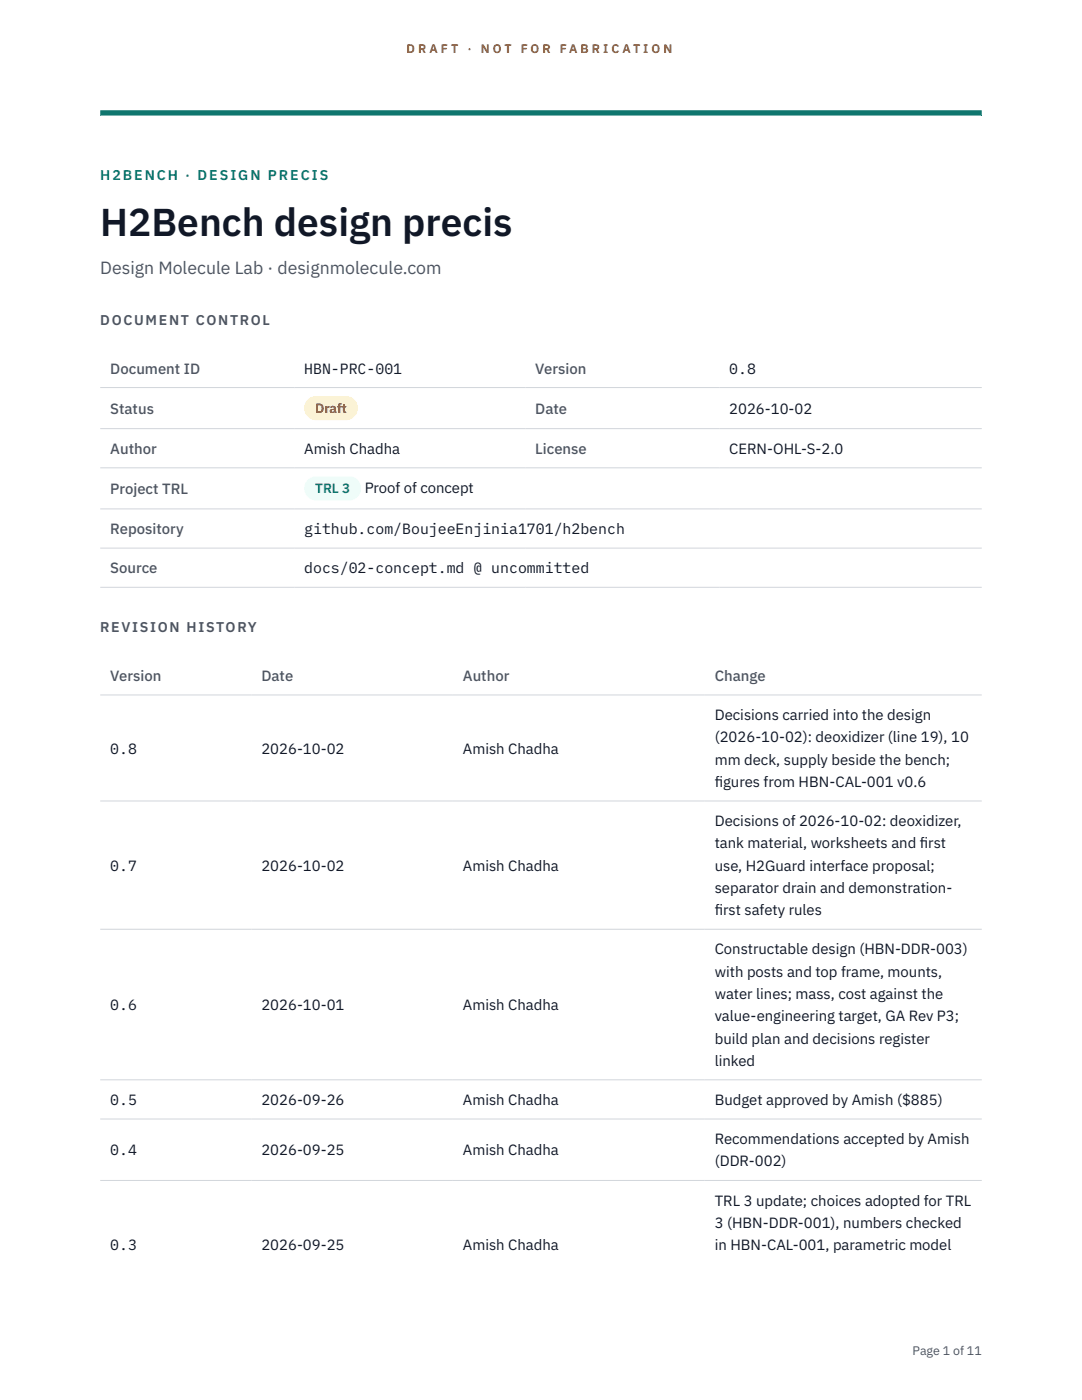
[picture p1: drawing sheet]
<svg xmlns="http://www.w3.org/2000/svg" width="216mm" height="279mm" viewBox="0 0 216 279" stroke-linecap="round" stroke-linejoin="round" font-family="sans-serif">
<defs><g id="words">
<text font-size="7.8" fill="#111827" x="20" y="47.1">H2Bench design precis</text>
<text font-size="3.5" fill="#4b5563" x="20" y="54.6">Design Molecule Lab · designmolecule.com</text>
<g font-size="3" fill="#4b5563">
<text x="22" y="74.5">Document ID</text>
<text x="106.8" y="74.5">Version</text>
<text x="22" y="82.6">Status</text>
<text x="106.8" y="82.6">Date</text>
<text x="22" y="90.6">Author</text>
<text x="106.8" y="90.6">License</text>
<text x="22" y="98.6">Project TRL</text>
<text x="22" y="106.6">Repository</text>
<text x="22" y="114.4">Source</text>
<text x="22" y="135.9">Version</text>
<text x="52.2" y="135.9">Date</text>
<text x="92.4" y="135.9">Author</text>
<text x="142.6" y="135.9">Change</text>
</g>
<g font-size="3" fill="#111827">
<text x="60.7" y="74.5">HBN-PRC-001</text>
<text x="145.5" y="74.5">0.8</text>
<text x="145.5" y="82.6">2026-10-02</text>
<text x="60.7" y="90.6">Amish Chadha</text>
<text x="145.5" y="90.6">CERN-OHL-S-2.0</text>
<text x="72.8" y="98.5">Proof of concept</text>
<text x="60.7" y="106.6">github.com/BoujeeEnjinia1701/h2bench</text>
<text x="60.7" y="114.4">docs/02-concept.md @ uncommitted</text>
<text x="142.6" y="143.7">Decisions carried into the design</text>
<text x="142.6" y="148.2">(2026-10-02): deoxidizer (line 19), 10</text>
<text x="22" y="150.4">0.8</text>
<text x="52.2" y="150.4">2026-10-02</text>
<text x="92.4" y="150.4">Amish Chadha</text>
<text x="142.6" y="152.6">mm deck, supply beside the bench;</text>
<text x="142.6" y="157.1">f</text>
<text x="142.6" y="157.1">igures from HBN-CAL-001 v0.6</text>
<text x="142.6" y="164.9">Decisions of 2026-10-02: deoxidizer,</text>
<text x="22" y="173.8">0.7</text>
<text x="52.2" y="173.8">2026-10-02</text>
<text x="92.4" y="173.8">Amish Chadha</text>
<text x="142.6" y="169.3">tank material, worksheets and f</text>
<text x="142.6" y="173.8">use, H2Guard interface proposal;</text>
<text x="183.5" y="169.3">irst</text>
<text x="142.6" y="178.2">separator drain and demonstration-</text>
<text x="142.6" y="182.7">f</text>
<text x="142.6" y="182.7">irst safety rules</text>
<text x="142.6" y="190.5">Constructable design (HBN-DDR-003)</text>
<text x="142.6" y="194.9">with posts and top frame, mounts,</text>
<text x="22" y="201.6">0.6</text>
<text x="52.2" y="201.6">2026-10-01</text>
<text x="92.4" y="201.6">Amish Chadha</text>
<text x="142.6" y="199.4">water lines; mass, cost against the</text>
<text x="142.6" y="203.8">value-engineering target, GA Rev P3;</text>
<text x="142.6" y="208.3">build plan and decisions register</text>
<text x="142.6" y="212.7">linked</text>
<text x="22" y="220.5">0.5</text>
<text x="52.2" y="220.5">2026-09-26</text>
<text x="92.4" y="220.5">Amish Chadha</text>
<text x="142.6" y="220.5">Budget approved by Amish ($885)</text>
<text x="22" y="230.6">0.4</text>
<text x="52.2" y="230.6">2026-09-25</text>
<text x="92.4" y="230.6">Amish Chadha</text>
<text x="142.6" y="228.3">Recommendations accepted by Amish</text>
<text x="142.6" y="232.8">(DDR-002)</text>
<text x="142.6" y="240.6">TRL 3 update; choices adopted for TRL</text>
<text x="142.6" y="245.1">3 (HBN-DDR-001), numbers checked</text>
<text x="22" y="249.4">0.3</text>
<text x="52.2" y="249.4">2026-09-25</text>
<text x="92.4" y="249.4">Amish Chadha</text>
<text x="142.6" y="249.5">in HBN-CAL-001, parametric model</text>
</g>
<text font-size="2.8" fill="#0f766e" x="20" y="36">H2BENCH · DESIGN PRECIS</text>
<g font-size="2.8" fill="#4b5563">
<text x="20" y="64.8">DOCUMENT CONTROL</text>
<text x="20" y="126.2">REVISION HISTORY</text>
</g>
<text font-size="2.7" fill="#92400e" x="62.9" y="82.5">Draft</text>
<text font-size="2.7" fill="#0f766e" x="62.9" y="98.5">TRL 3</text>
<g font-size="2.5" fill="#b45309">
<text x="81.1" y="10.5">D R A F T</text>
<text x="93.3" y="10.5">·</text>
<text x="95.9" y="10.5">N O T</text>
<text x="103.9" y="10.5">F O R</text>
<text x="111.7" y="10.5">F A B R I C A T I O N</text>
</g>
<text font-size="2.5" fill="#4b5563" x="182.1" y="270.3">Page 1 of 11</text>
</g></defs>
<path d="M20 23.1h175.9zM20 22h175.9v1.1h-175.9z" fill-rule="evenodd" fill="#0f766e"/>
<path d="M20 77.3h175.9M20 85.5h175.9M20 93.4h175.9M20 101.6h175.9M20 109.4h175.9M20 117.2h175.9M20 138.7h175.9M20 159.9h175.9M20 185.5h175.9M20 215.5h175.9M20 223.3h175.9M20 235.6h175.9" fill="none" stroke="#d1d5db" stroke-width=".2"/>
<path d="M60.7 79h10.7v4.9h-10.7z" fill="#fef3c7"/>
<path d="M60.7 95.1h11.4v4.8h-11.4z" fill="#f0fdfa"/>
<use href="#words"/>
</svg>
